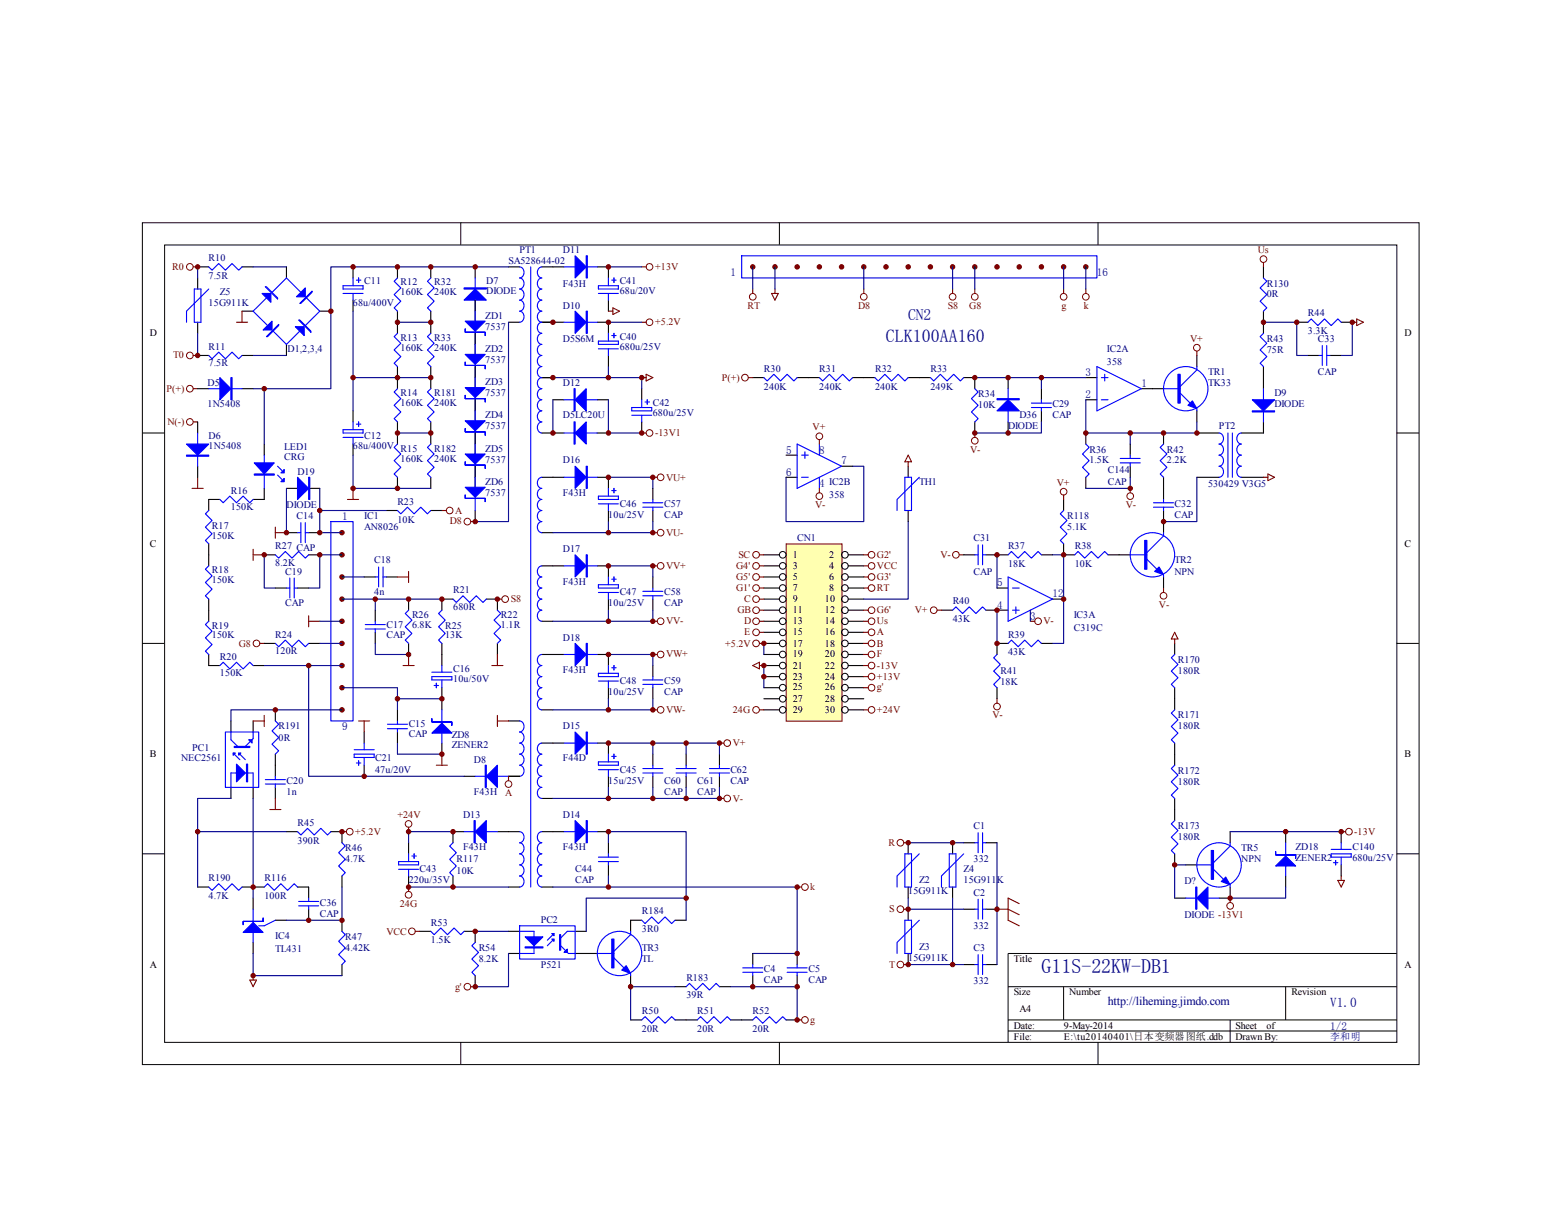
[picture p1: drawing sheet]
<svg xmlns="http://www.w3.org/2000/svg" width="279mm" height="216mm" viewBox="0 0 279 216" stroke-linecap="round" stroke-linejoin="round" font-family="sans-serif">
<defs><g id="words">
<text font-size="3.6" fill="#000080" x="186.4" y="174.2">G11S-22KW-DB1</text>
<text font-size="3.2" fill="#000080" x="158.6" y="61.2">CLK100AA160</text>
<text font-size="2.8" fill="#000080" x="162.6" y="57.3">CN2</text>
<text font-size="2.4" fill="#000080" x="238.1" y="180.3">V1.0</text>
<text font-size="2.1" fill="#000080" x="198.3" y="180">http://liheming.jimdo.com</text>
<g font-size="2" fill="#000080">
<text x="130.7" y="49.4">1</text>
<text x="196.3" y="49.4">16</text>
<text x="194.3" y="71.3">2</text>
<text x="194.3" y="67.3">3</text>
<text x="204.3" y="69.3">1</text>
<text x="140.7" y="81.2">5</text>
<text x="146.6" y="81.2">8</text>
<text x="150.6" y="83.1">7</text>
<text x="140.7" y="85.2">6</text>
<text x="146.6" y="87.1">4 IC2B</text>
<text x="61.2" y="93">1</text>
<text x="178.5" y="105">5</text>
<text x="188.4" y="106.9">12</text>
<text x="178.5" y="109">4</text>
<text x="184.4" y="110.9">3</text>
<text x="61.2" y="130.7">9</text>
<text x="238.1" y="184.3">1/2</text>
</g>
<g font-size="1.8" fill="#000080">
<text x="37.3" y="46.7">R10</text>
<text x="91" y="47.3">SA528644-02</text>
<text x="93" y="45.3">PT1</text>
<text x="100.8" y="45.3">D11</text>
<text x="37.3" y="49.9">7.5R</text>
<text x="39.4" y="52.8">Z5</text>
<text x="65.2" y="50.9">C11</text>
<text x="71.7" y="51.1">R12</text>
<text x="71.7" y="52.8">160K</text>
<text x="77.7" y="51.1">R32</text>
<text x="77.7" y="52.8">240K</text>
<text x="87" y="50.9">D7</text>
<text x="87" y="52.7">DIODE</text>
<text x="100.8" y="51.3">F43H</text>
<text x="110.9" y="50.9">C41</text>
<text x="110.9" y="52.7">68u/20V</text>
<text x="226.7" y="51.3">R130</text>
<text x="226.7" y="53.3">0R</text>
<text x="37.3" y="54.7">15G911K</text>
<text x="63.2" y="54.7">68u/400V</text>
<text x="86.9" y="57.1">ZD1</text>
<text x="86.9" y="59">7537</text>
<text x="100.8" y="55.3">D10</text>
<text x="234.1" y="56.6">R44</text>
<text x="234.1" y="59.8">3.3K</text>
<text x="37.3" y="62.6">R11</text>
<text x="37.3" y="65.5">7.5R</text>
<text x="51.5" y="63">D1,2,3,4</text>
<text x="71.7" y="61">R13</text>
<text x="71.7" y="62.8">160K</text>
<text x="77.7" y="61">R33</text>
<text x="77.7" y="62.8">240K</text>
<text x="86.9" y="63">ZD2</text>
<text x="86.9" y="64.9">7537</text>
<text x="100.8" y="61.2">D5S6M</text>
<text x="110.9" y="60.8">C40</text>
<text x="110.9" y="62.6">680u/25V</text>
<text x="198.1" y="63">IC2A</text>
<text x="198.1" y="65.4">358</text>
<text x="226.7" y="61.2">R43</text>
<text x="226.7" y="63.2">75R</text>
<text x="235.9" y="61.2">C33</text>
<text x="37.2" y="69.1">D5</text>
<text x="71.7" y="71">R14</text>
<text x="77.7" y="71">R181</text>
<text x="86.9" y="68.9">ZD3</text>
<text x="86.9" y="71">7537</text>
<text x="100.8" y="69.1">D12</text>
<text x="136.7" y="66.5">R30</text>
<text x="136.7" y="69.8">240K</text>
<text x="146.6" y="66.5">R31</text>
<text x="146.6" y="69.8">240K</text>
<text x="156.6" y="66.5">R32</text>
<text x="156.6" y="69.8">240K</text>
<text x="166.5" y="66.5">R33</text>
<text x="166.5" y="69.8">249K</text>
<text x="175.1" y="71.1">R34</text>
<text x="216.2" y="67.1">TR1</text>
<text x="216.2" y="69.1">TK33</text>
<text x="228.1" y="71">D9</text>
<text x="235.9" y="67.1">CAP</text>
<text x="37.2" y="72.9">1N5408</text>
<text x="71.7" y="72.7">160K</text>
<text x="77.7" y="72.7">240K</text>
<text x="86.9" y="74.8">ZD4</text>
<text x="86.9" y="76.9">7537</text>
<text x="100.8" y="74.8">D5LC20U</text>
<text x="116.8" y="72.7">C42</text>
<text x="116.8" y="74.5">680u/25V</text>
<text x="175.1" y="73.1">10K</text>
<text x="180.4" y="76.9">DIODE</text>
<text x="182.5" y="74.8">D36</text>
<text x="188.4" y="72.9">C29</text>
<text x="188.4" y="74.8">CAP</text>
<text x="218.2" y="76.9">PT2</text>
<text x="228.1" y="72.9">DIODE</text>
<text x="37.3" y="78.7">D6</text>
<text x="37.3" y="80.4">1N5408</text>
<text x="50.9" y="80.6">LED1</text>
<text x="50.9" y="82.4">CRG</text>
<text x="63.2" y="80.4">68u/400V R15</text>
<text x="65.2" y="78.7">C12</text>
<text x="71.7" y="82.6">160K</text>
<text x="77.7" y="80.9">R182</text>
<text x="77.7" y="82.6">240K</text>
<text x="86.9" y="80.9">ZD5</text>
<text x="86.9" y="82.8">7537</text>
<text x="100.8" y="83">D16</text>
<text x="195" y="81">R36</text>
<text x="195" y="83">1.5K</text>
<text x="208.9" y="81">R42</text>
<text x="208.9" y="83">2.2K</text>
<text x="41.3" y="88.4">R16</text>
<text x="53.3" y="85">D19</text>
<text x="86.9" y="86.8">ZD6</text>
<text x="86.9" y="88.7">7537</text>
<text x="100.8" y="88.7">F43H</text>
<text x="148.4" y="89.2">358</text>
<text x="164.5" y="86.8">TH1</text>
<text x="198.3" y="84.8">C144</text>
<text x="198.3" y="86.8">CAP</text>
<text x="216.2" y="87.2">530429 V3G5</text>
<text x="37.9" y="94.7">R17</text>
<text x="41.3" y="91.4">150K</text>
<text x="51.3" y="90.9">DIODE</text>
<text x="53.1" y="92.9">C14</text>
<text x="65.2" y="92.9">IC1</text>
<text x="65.2" y="94.9">AN8026</text>
<text x="71.1" y="90.3">R23</text>
<text x="71.1" y="93.6">10K</text>
<text x="108.9" y="92.7">10u/25V</text>
<text x="110.9" y="90.8">C46</text>
<text x="118.9" y="90.8">C57</text>
<text x="118.9" y="92.7">CAP</text>
<text x="191" y="92.9">R118</text>
<text x="191" y="94.9">5.1K</text>
<text x="210.2" y="90.8">C32</text>
<text x="210.2" y="92.7">CAP</text>
<text x="37.9" y="96.5">150K</text>
<text x="49.3" y="98.3">R27 CAP</text>
<text x="49.3" y="101.3">8.2K</text>
<text x="67" y="100.8">C18</text>
<text x="100.8" y="98.9">D17</text>
<text x="142.7" y="96.9">CN1</text>
<text x="174.2" y="96.9">C31</text>
<text x="180.4" y="98.3">R37</text>
<text x="180.4" y="101.4">18K</text>
<text x="192.4" y="98.3">R38</text>
<text x="192.4" y="101.4">10K</text>
<text x="210.2" y="100.8">TR2</text>
<text x="37.9" y="102.6">R18</text>
<text x="37.9" y="104.4">150K</text>
<text x="51.1" y="102.9">C19</text>
<text x="67" y="106.6">4n</text>
<text x="81.1" y="106.2">R21</text>
<text x="100.8" y="104.6">F43H</text>
<text x="110.9" y="106.6">C47</text>
<text x="118.9" y="106.6">C58</text>
<text x="174.2" y="102.9">CAP</text>
<text x="210.2" y="102.9">NPN</text>
<text x="37.9" y="112.5">R19</text>
<text x="51.1" y="108.5">CAP</text>
<text x="69.2" y="112.4">C17</text>
<text x="73.7" y="110.6">R26</text>
<text x="73.7" y="112.4">6.8K</text>
<text x="79.7" y="112.5">R25</text>
<text x="81.1" y="109.1">680R</text>
<text x="89.7" y="110.6">R22</text>
<text x="89.7" y="112.4">1.1R</text>
<text x="108.9" y="108.5">10u/25V</text>
<text x="118.9" y="108.5">CAP</text>
<text x="170.5" y="108.2">R40</text>
<text x="170.5" y="111.3">43K</text>
<text x="192.2" y="110.6">IC3A</text>
<text x="192.2" y="112.9">C319C</text>
<text x="37.9" y="114.3">150K</text>
<text x="39.4" y="118.1">R20</text>
<text x="49.3" y="114.1">R24</text>
<text x="49.3" y="117.1">120R</text>
<text x="69.2" y="114.1">CAP</text>
<text x="79.7" y="114.3">13K</text>
<text x="100.8" y="114.7">D18</text>
<text x="180.4" y="114.1">R39</text>
<text x="180.4" y="117.3">43K</text>
<text x="210.8" y="118.7">R170</text>
<text x="39.4" y="121.1">150K</text>
<text x="81.1" y="120.3">C16</text>
<text x="81.1" y="122.1">10u/50V</text>
<text x="100.8" y="120.5">F43H</text>
<text x="108.9" y="124.5">10u/25V</text>
<text x="110.9" y="122.4">C48</text>
<text x="118.9" y="122.4">C59</text>
<text x="118.9" y="124.5">CAP</text>
<text x="179.1" y="120.6">R41</text>
<text x="179.1" y="122.7">18K</text>
<text x="210.8" y="120.6">180R</text>
<text x="49.9" y="130.6">R191</text>
<text x="73.2" y="130.2">C15</text>
<text x="73.2" y="132">CAP</text>
<text x="100.8" y="130.6">D15</text>
<text x="210.8" y="128.6">R171</text>
<text x="210.8" y="130.6">180R</text>
<text x="32.4" y="136.3">NEC2561</text>
<text x="34.4" y="134.4">PC1</text>
<text x="49.9" y="132.6">0R</text>
<text x="67.1" y="136.3">C21</text>
<text x="80.9" y="132.2">ZD8</text>
<text x="80.9" y="133.9">ZENER2</text>
<text x="84.8" y="136.6">D8</text>
<text x="100.8" y="136.3">F44D</text>
<text x="51.3" y="140.3">C20</text>
<text x="51.3" y="142.3">1n</text>
<text x="67.1" y="138.3">47u/20V</text>
<text x="84.8" y="142.3">F43H</text>
<text x="108.9" y="140.3">15u/25V</text>
<text x="110.9" y="138.3">C45</text>
<text x="118.9" y="140.3">C60</text>
<text x="118.9" y="142.3">CAP</text>
<text x="124.8" y="140.3">C61</text>
<text x="124.8" y="142.3">CAP</text>
<text x="130.7" y="138.3">C62</text>
<text x="130.7" y="140.3">CAP</text>
<text x="210.8" y="138.5">R172</text>
<text x="210.8" y="140.5">180R</text>
<text x="53.3" y="147.8">R45</text>
<text x="82.9" y="146.5">D13</text>
<text x="100.8" y="146.5">D14</text>
<text x="174.2" y="148.4">C1</text>
<text x="210.8" y="148.4">R173</text>
<text x="53.3" y="151">390R</text>
<text x="61.8" y="152.4">R46</text>
<text x="61.8" y="154.3">4.7K</text>
<text x="81.7" y="154.3">R117</text>
<text x="82.9" y="152.2">F43H</text>
<text x="100.8" y="152.2">F43H</text>
<text x="174.2" y="154.3">332</text>
<text x="210.8" y="150.5">180R</text>
<text x="222.2" y="152.4">TR5</text>
<text x="222.2" y="154.3">NPN</text>
<text x="231.9" y="152.2">ZD18</text>
<text x="231.9" y="154.2">ZENER2</text>
<text x="242.1" y="152.2">C140</text>
<text x="242.1" y="154.2">680u/25V</text>
<text x="37.3" y="157.7">R190</text>
<text x="37.3" y="161">4.7K</text>
<text x="47.3" y="157.7">R116</text>
<text x="47.3" y="161">100R</text>
<text x="73.2" y="158.2">220u/35V</text>
<text x="75.1" y="156.1">C43</text>
<text x="81.7" y="156.4">10K</text>
<text x="103" y="156.1">C44</text>
<text x="103" y="158.2">CAP</text>
<text x="162.6" y="160.1">15G911K</text>
<text x="164.5" y="158.2">Z2</text>
<text x="172.5" y="156.1">Z4</text>
<text x="172.5" y="158.2">15G911K</text>
<text x="174.2" y="160.4">C2</text>
<text x="212" y="158.3">D?</text>
<text x="57.2" y="162.1">C36</text>
<text x="57.2" y="164.1">CAP</text>
<text x="77.1" y="165.7">R53</text>
<text x="96.8" y="165.3">PC2</text>
<text x="114.9" y="163.7">R184</text>
<text x="114.9" y="166.9">3R0</text>
<text x="174.2" y="166.3">332</text>
<text x="212" y="164.3">DIODE -13V1</text>
<text x="49.3" y="168.1">IC4</text>
<text x="49.3" y="170.4">TL431</text>
<text x="61.8" y="168.2">R47</text>
<text x="61.8" y="170.3">4.42K</text>
<text x="77.1" y="168.8">1.5K</text>
<text x="85.7" y="170.3">R54</text>
<text x="85.7" y="172.2">8.2K</text>
<text x="96.8" y="173.2">P521</text>
<text x="114.9" y="170.3">TR3</text>
<text x="114.9" y="172.2">TL</text>
<text x="136.7" y="174">C4</text>
<text x="144.7" y="174">C5</text>
<text x="162.6" y="172">15G911K</text>
<text x="164.5" y="170">Z3</text>
<text x="174.2" y="170.3">C3</text>
<text x="122.9" y="175.6">R183</text>
<text x="122.9" y="178.7">39R</text>
<text x="136.7" y="176">CAP</text>
<text x="144.7" y="176">CAP</text>
<text x="174.2" y="176.2">332</text>
<text x="114.9" y="181.5">R50</text>
<text x="114.9" y="184.7">20R</text>
<text x="124.8" y="181.5">R51</text>
<text x="124.8" y="184.7">20R</text>
<text x="134.7" y="181.5">R52</text>
<text x="134.7" y="184.7">20R</text>
<text x="238.1" y="186.1">李和明</text>
</g>
<g font-size="1.8" fill="#800000">
<text x="225.1" y="45.3">Us</text>
<text x="30.8" y="48.3">R0</text>
<text x="117.3" y="48.3">+13V</text>
<text x="117.3" y="58.3">+5.2V</text>
<text x="133.8" y="55.3">RT</text>
<text x="153.6" y="55.3">D8</text>
<text x="169.7" y="55.3">S8</text>
<text x="173.5" y="55.3">G8</text>
<text x="190" y="55.3">g</text>
<text x="194" y="55.3">k</text>
<text x="31" y="64.2">T0</text>
<text x="213" y="61.2">V+</text>
<text x="29.8" y="70.1">P(+)</text>
<text x="129.2" y="68.2">P(+)</text>
<text x="30" y="76">N(-)</text>
<text x="145.5" y="77">V+</text>
<text x="117.3" y="78.1">-13V1</text>
<text x="173.7" y="81">V-</text>
<text x="119.2" y="86">VU+</text>
<text x="189.1" y="87">V+</text>
<text x="80.5" y="93.9">D8</text>
<text x="81.4" y="91.9">A</text>
<text x="119.2" y="95.9">VU-</text>
<text x="145.9" y="90.9">V-</text>
<text x="201.5" y="90.9">V-</text>
<text x="119.2" y="101.9">VV+</text>
<text x="131.7" y="101.9">G4'</text>
<text x="132.2" y="99.8">SC</text>
<text x="157" y="101.9">VCC</text>
<text x="157" y="99.8">G2'</text>
<text x="168.3" y="99.8">V-</text>
<text x="91.4" y="107.8">S8</text>
<text x="131.7" y="103.8">G5'</text>
<text x="131.7" y="105.8">G1'</text>
<text x="133.2" y="107.8">C</text>
<text x="157" y="103.8">G3'</text>
<text x="157" y="105.8">RT</text>
<text x="119.2" y="111.8">VV-</text>
<text x="132" y="109.8">GB</text>
<text x="133.2" y="111.8">D</text>
<text x="133.2" y="113.7">E</text>
<text x="157" y="109.8">G6'</text>
<text x="157" y="111.8">Us</text>
<text x="157" y="113.7">A</text>
<text x="163.7" y="109.8">V+</text>
<text x="186.8" y="111.8">V-</text>
<text x="207.4" y="108.8">V-</text>
<text x="42.8" y="115.7">G8</text>
<text x="119.2" y="117.7">VW+</text>
<text x="129.8" y="115.7">+5.2V</text>
<text x="157" y="119.7">-13V</text>
<text x="157" y="115.7">B</text>
<text x="157" y="117.7">F</text>
<text x="157" y="121.7">+13V</text>
<text x="157" y="123.6">g'</text>
<text x="119.2" y="127.6">VW-</text>
<text x="131.1" y="127.6">24G</text>
<text x="157" y="127.6">+24V</text>
<text x="177.6" y="128.6">V-</text>
<text x="131.1" y="133.6">V+</text>
<text x="90.4" y="142.5">A</text>
<text x="131.1" y="143.5">V-</text>
<text x="63.6" y="149.4">+5.2V</text>
<text x="71.1" y="146.5">+24V</text>
<text x="242.4" y="149.4">-13V</text>
<text x="159" y="151.4">R</text>
<text x="145" y="159.3">k</text>
<text x="69.2" y="167.3">VCC</text>
<text x="71.5" y="162.3">24G</text>
<text x="159.2" y="163.3">S</text>
<text x="159.2" y="173.2">T</text>
<text x="81.4" y="177.2">g'</text>
<text x="145" y="183.1">g</text>
</g>
<g font-size="1.8">
<text x="26.8" y="60.2">D</text>
<text x="251.4" y="60.2">D</text>
<text x="26.8" y="97.9">C</text>
<text x="141.9" y="99.8">1</text>
<text x="141.9" y="101.9">3</text>
<text x="148.4" y="99.8">2</text>
<text x="148.4" y="101.9">4</text>
<text x="251.4" y="97.9">C</text>
<text x="141.9" y="103.8">5</text>
<text x="141.9" y="105.8">7</text>
<text x="141.9" y="107.8">9</text>
<text x="147.7" y="107.8">10</text>
<text x="148.4" y="103.8">6</text>
<text x="148.4" y="105.8">8</text>
<text x="141.9" y="109.8">11</text>
<text x="141.9" y="111.8">13</text>
<text x="141.9" y="113.7">15</text>
<text x="147.7" y="109.8">12</text>
<text x="147.7" y="111.8">14</text>
<text x="147.7" y="113.7">16</text>
<text x="141.9" y="115.7">17</text>
<text x="141.9" y="117.7">19</text>
<text x="141.9" y="119.7">21</text>
<text x="147.7" y="115.7">18</text>
<text x="147.7" y="117.7">20</text>
<text x="147.7" y="119.7">22</text>
<text x="141.9" y="121.7">23</text>
<text x="141.9" y="123.6">25</text>
<text x="141.9" y="125.6">27</text>
<text x="147.7" y="121.7">24</text>
<text x="147.7" y="123.6">26</text>
<text x="147.7" y="125.6">28</text>
<text x="141.9" y="127.6">29</text>
<text x="147.7" y="127.6">30</text>
<text x="26.8" y="135.6">B</text>
<text x="251.4" y="135.6">B</text>
<text x="26.8" y="173.2">A</text>
<text x="181.4" y="172.2">Title</text>
<text x="251.4" y="173.2">A</text>
<text x="181.4" y="178.1">Size</text>
<text x="191.3" y="178.1">Number</text>
<text x="231.1" y="178.1">Revision</text>
<text x="181.4" y="184.1">Date:</text>
<text x="182.5" y="181.1">A4</text>
<text x="190.4" y="184.1">9-May-2014</text>
<text x="221.1" y="184.1">Sheet</text>
<text x="226.7" y="184.1">of</text>
<text x="181.4" y="186.1">File:</text>
<text x="190.4" y="186.1">E:\tu20140401\日本变频器图纸.ddb</text>
<text x="221.1" y="186.1">Drawn By:</text>
</g>
</g></defs>
<g fill="none" stroke="#000" stroke-width=".18">
<path d="M25.5 39.9h228.5v150.7h-228.5zM82.5 39.8v4M139.5 39.8v4M196.5 39.8v4M29.5 43.9h220.5v142.7h-220.5zM25.4 77.5h4M250 77.5h4M25.4 115.2h4M250 115.2h4M25.4 152.9h4M250 152.9h4M180.4 176.6h69.6"/>
<path d="M190.4 176.6v6M230.1 176.6v6M250 170.7h-69.6v15.9M82.5 186.6v3.9M139.5 186.6v3.9M180.4 182.6h69.6M180.4 184.6h69.6M196.5 186.6v3.9M220.2 182.6v4"/>
</g>
<g fill="none" stroke="#000" stroke-width=".2">
<path d="M35.4 47.8h2M35.4 49.8v1.9M35.4 57.7v2M43.3 47.8h2M43.3 55.7h2M51.3 47.8v2M57.2 55.7h2M63.2 47.8v2M63.2 53.7v2M71.1 47.8v2M71.1 55.7v4M77.1 47.8v2"/>
<path d="M77.1 55.7v4M85.1 47.8v2M85.1 53.7v4M85.1 59.7v3.9M91 47.8h2M91 57.7h2M97 47.8h3.9M97 57.7h3.9M106.9 47.8h2v2M106.9 57.7h2v2M108.9 53.7v2M226.1 47.8v2"/>
<path d="M226.1 55.7v4M232.1 57.7h2M240.1 57.7h1.9M35.4 63.6h2M35.4 75.5v2M35.4 69.6h2M43.3 63.6h2M43.3 69.6h2M47.3 79.5v2M51.3 61.7v1.9M63.2 73.5v2M63.2 79.5v2"/>
<path d="M71.1 65.6v4M71.1 75.5v4M77.1 65.6v4M77.1 75.5v4M85.1 65.6v4M85.1 71.6v3.9M85.1 77.5v4M97 67.6h2M97 77.5h3.9M99 71.6h1.9M106.9 77.5h2M106.9 71.6h2"/>
<path d="M108.9 63.6v2M114.9 69.6v2M114.9 75.5v2M134.7 67.6h2M142.7 67.6h4M152.6 67.6h4M162.6 67.6h3.9M172.5 67.6h2v2M174.5 75.5v2M180.4 67.6v2M180.4 75.5v2M186.4 69.6v2"/>
<path d="M186.4 73.5v2M194.3 67.6h2M194.3 71.6h2M194.3 77.5v2M202.3 79.5v2M204.3 69.6h4M208.3 77.5v2M214.2 77.5h4M214.2 63.6v2M214.2 73.5v2M226.1 75.5v2h-3.9M226.1 65.6v4"/>
<path d="M234.1 63.6h2M238.1 63.6h2M35.4 83.5v1.9M37.4 97.3v4M39.3 89.4h-1.9v2M47.3 99.3h2M47.3 87.4v2h-2M51.3 95.4h2M55.2 95.4h2M55.2 99.3h2M71.1 85.4v2M77.1 85.4v2"/>
<path d="M85.1 83.5v3.9M85.1 91.4v2M97 95.4h2M97 85.4h3.9M106.9 85.4h2v2M108.9 91.4v2M116.9 87.4v2M116.9 91.4v2M140.7 85.4h2M140.7 81.5h2M150.6 83.5h2M172.5 99.3h2"/>
<path d="M176.5 99.3h3.9M186.4 99.3h2M190.4 97.3v2h2M190.4 89.4v2M194.3 85.4v2M198.3 99.3h4M202.3 83.5v1.9M208.3 85.4v4M208.3 91.4v4M214.2 85.4h4M222.2 85.4h3.9M37.4 117.2v1.9h1.9"/>
<path d="M37.4 107.3v3.9M45.3 119.1h2M47.3 115.2h2M49.3 105.3h2M53.3 105.3h1.9M55.2 115.2h2M65.2 103.3h2M67.2 109.2v2M67.2 113.2v2M69.2 103.3h1.9M73.1 107.3v1.9M73.1 115.2v2"/>
<path d="M79.1 115.2v3.9M81.1 107.3h-2v1.9M87 107.3h2v1.9M89 115.2v2M97 111.2h2M97 101.3h3.9M97 117.2h3.9M106.9 101.3h2v2M106.9 117.2h2v1.9M108.9 107.3v1.9M116.9 103.3v2M116.9 107.3v1.9"/>
<path d="M116.9 119.1v2M168.5 109.2h2M176.5 109.2h3.9M178.5 105.3h1.9M180.4 115.2h-1.9v2M186.4 115.2h2M188.4 107.3h2M208.3 103.3v2M41.3 129.1v1.9M45.3 129.1v1.9M49.3 127.1v2M49.3 135v4"/>
<path d="M65.2 131v2M65.2 137v2M71.1 127.1v2M71.1 131v2M79.1 123.1v4M79.1 133v2M83.1 139h2M91 129.1h2M91 139h2M97 127.1h2M97 133h3.9M106.9 133h2v2"/>
<path d="M108.9 123.1v2M108.9 139v2M116.9 123.1v2M116.9 135v2M116.9 139v2M122.8 135v2M122.8 139v2M128.8 135v2M128.8 139v2M178.5 123.1v2M35.4 158.8h2M41.3 141v1.9"/>
<path d="M43.3 158.8h4M45.3 141v1.9M49.3 141v1.9M51.3 148.9h2M53.3 158.8h1.9v2M59.2 148.9h2v2M61.2 156.8v2M73.1 150.9v2M73.1 156.8v2M81.1 156.8v2M83.1 148.9h-2v2M89 148.9h4"/>
<path d="M91 158.8h2M97 142.9h2M97 158.8h2M97 148.9h3.9M106.9 148.9h2M108.9 150.9v2M108.9 154.8v2M45.3 160.8v2M45.3 168.7v2M49.3 164.7h2M55.2 162.8v1.9M61.2 164.7v2"/>
<path d="M61.2 172.7v2M75.1 166.7h2M83.1 166.7h2v2M85.1 174.7v1.9M91 166.7h2M91 170.7h2M102.9 166.7h2M102.9 170.7h4M112.9 164.7v2M112.9 174.7v1.9M120.8 176.6h2M128.8 176.6h2"/>
<path d="M134.7 170.7v2M134.7 174.7v1.9M142.7 170.7v2M142.7 174.7v1.9M112.9 182.6h2M120.8 182.6h4M130.8 182.6h3.9M140.7 182.6h2"/>
</g>
<g fill="none" stroke="#00f" stroke-width=".2">
<path d="M34.8 51.7h1.2v6h-1.2zM37.4 47.8l.6 .6 1.1-1.2 1.2 1.2 1.2-1.2 1.2 1.2 .6-.6M37.4 51.7l-4 4v2M47.5 51.3h.2l2 2v.2zM47.7 53.3l-2.4 2.4 2.6 2.6M48.7 52.3l2.6-2.5 2.6 2.5M48.9 59.3l2.4 2.4 2.4-2.4M53.5 57.3h.2l1.9 2v.2zM53.7 54.3l2.1-2.2v.2l-1.9 2zM54.8 53.3l2.4 2.4-2.6 2.6M61.4 51.1h3.6v.6h-3.6zM61.4 52.5h3.6"/>
<path d="M63.2 49.8v1.3M63.2 52.5v1.2M63.8 50.2h.8M64.2 49.8v.8M71.1 49.8l-.6 .6 1.2 1.1-1.2 1.2 1.2 1.2-1.2 1.2 .6 .6M71.1 59.7l-.6 .6 1.2 1.2-1.2 1.1 1.2 1.2-1.2 1.2 .6 .6M77.1 49.8l-.6 .6 1.2 1.1-1.2 1.2 1.2 1.2-1.2 1.2 .6 .6M77.1 59.7l-.6 .6 1.2 1.2-1.2 1.1 1.2 1.2-1.2 1.2 .6 .6M85.1 49.8v41.6M93 47.8a1.01 1.01 0 0 1 .8 1 1.01 1.01 0 0 1-.8 1 1.02 1.02 0 0 1 .8 .9 1.02 1.02 0 0 1-.8 1 1.02 1.02 0 0 1 .8 1 1.02 1.02 0 0 1-.8 1 1.01 1.01 0 0 1 .8 1 1.01 1.01 0 0 1-.8 1 1.02 1.02 0 0 1 .8 1 1.02 1.02 0 0 1-.8 1M95 47.8v111M97 47.8a1.02 1.02 0 0 0-.8 1 1.02 1.02 0 0 0 .8 1 1.02 1.02 0 0 0-.8 1 1.02 1.02 0 0 0 .8 .9 1.01 1.01 0 0 0-.8 1 1.01 1.01 0 0 0 .8 1 1.02 1.02 0 0 0-.8 1 1.02 1.02 0 0 0 .8 1 1.02 1.02 0 0 0-.8 1 1.02 1.02 0 0 0 .8 1 1.01 1.01 0 0 0-.8 1 1.01 1.01 0 0 0 .8 1 1.02 1.02 0 0 0-.8 1 1.02 1.02 0 0 0 .8 1 1.02 1.02 0 0 0-.8 1 1.02 1.02 0 0 0 .8 .9 1.01 1.01 0 0 0-.8 1 1.01 1.01 0 0 0 .8 1 1.02 1.02 0 0 0-.8 1 1.02 1.02 0 0 0 .8 1 1.02 1.02 0 0 0-.8 1 1.02 1.02 0 0 0 .8 1 1.01 1.01 0 0 0-.8 1 1.01 1.01 0 0 0 .8 1 1.02 1.02 0 0 0-.8 1 1.02 1.02 0 0 0 .8 1 1.02 1.02 0 0 0-.8 .9 1.02 1.02 0 0 0 .8 1 1.01 1.01 0 0 0-.8 1 1.01 1.01 0 0 0 .8 1"/>
<path d="M100.9 57.7h6M100.9 47.8h6M107.1 51.1h3.6v.6h-3.6zM107.1 52.5h3.6M108.9 49.8v1.3M108.9 52.5v1.2M108.9 59.7v1.4M109.5 50.2h.8M109.9 49.8v.8M109.9 59.7v.8M132.7 45.8h63.6v4h-63.6zM226.1 59.7l-.6 .6 1.2 1.2-1.2 1.1 1.2 1.2-1.2 1.2 .6 .6"/>
<path d="M226.1 49.8l.6 .6-1.2 1.1 1.2 1.2-1.2 1.2 1.2 1.2-.6 .6M234.1 57.7l.6-.6 1.2 1.2 1.2-1.2 1.2 1.2 1.2-1.2 .6 .6M35.4 77.5v6M37.4 63.6l.6 .6 1.1-1.2 1.2 1.2 1.2-1.2 1.2 1.2 .6-.6M37.4 69.6h5.9M47.7 60.3l2.2-2.2v.2l-2 2zM61.4 76.9h3.6v.6h-3.6zM61.4 78.3h3.6M63.2 75.5v1.4M63.2 78.3v1.2M63.8 75.9h.8M64.2 75.5v.8"/>
<path d="M71.1 69.6l-.6 .6 1.2 1.2-1.2 1.2 1.2 1.1-1.2 1.2 .6 .6M71.1 79.5l-.6 .6 1.2 1.2-1.2 1.2 1.2 1.2-1.2 1.2 .6 .5M77.1 69.6l-.6 .6 1.2 1.2-1.2 1.2 1.2 1.1-1.2 1.2 .6 .6M77.1 79.5l-.6 .6 1.2 1.2-1.2 1.2 1.2 1.2-1.2 1.2 .6 .5M100.9 77.5h6M100.9 71.6h6M107.1 61.1h3.6v.6h-3.6zM107.1 62.4h3.6M108.9 62.4v1.2M109.5 60.1h.8M113.1 73h3.5v.5h-3.5zM113.1 74.3h3.5"/>
<path d="M114.9 71.6v1.4M114.9 74.3v1.2M115.5 72h.8M115.9 71.6v.8M136.7 67.6l.6 .6 1.2-1.2 1.2 1.2 1.2-1.2 1.2 1.2 .6-.6M142.7 79.5l7.9 4-7.9 3.9zM146.7 67.6l.6 .6 1.1-1.2 1.2 1.2 1.2-1.2 1.2 1.2 .6-.6M146.7 79.5v2M156.6 67.6l.6 .6 1.2-1.2 1.2 1.2 1.2-1.2 1.2 1.2 .6-.6M166.5 67.6l.6 .6 1.2-1.2 1.2 1.2 1.2-1.2 1.2 1.2 .6-.6M174.5 69.6l.6 .6-1.2 1.2 1.2 1.2-1.2 1.1 1.2 1.2-.6 .6M180.4 69.6v5.9"/>
<path d="M184.6 73h3.6M184.6 72.2h3.6M186.4 71.6v.6M186.4 73v.5M194.3 79.5l.6 .6-1.1 1.2 1.1 1.2-1.1 1.2 1.1 1.2-.6 .5M196.3 65.6l8 4-8 3.9zM197.1 71.6h1.2M197.1 67.6h1.2M197.7 67v1.2M208.3 79.5l-.6 .6 1.2 1.2-1.2 1.2 1.2 1.2-1.2 1.2 .6 .5M208.3 69.6h2.9M211.2 70.4l1.8 1.8"/>
<path d="M214.2 65.6v.6l-3 3M214.2 73.2v.3M218.2 77.5a1.01 1.01 0 0 1 .8 1 1.01 1.01 0 0 1-.8 1 1.02 1.02 0 0 1 .8 1 1.02 1.02 0 0 1-.8 1 1.02 1.02 0 0 1 .8 1 1.02 1.02 0 0 1-.8 1 1.01 1.01 0 0 1 .8 1 1.01 1.01 0 0 1-.8 .9M219.8 77.5v7.9M220.6 77.5v7.9M222.2 77.5a1.02 1.02 0 0 0-.8 1 1.02 1.02 0 0 0 .8 1 1.02 1.02 0 0 0-.8 1 1.02 1.02 0 0 0 .8 1 1.01 1.01 0 0 0-.8 1 1.01 1.01 0 0 0 .8 1 1.01 1.01 0 0 0-.8 1 1.01 1.01 0 0 0 .8 .9M226.1 69.6v5.9M236.1 63.6h.6M236.7 61.9v3.5M237.5 63.6h.6M237.5 61.9v3.5M37.4 91.4l-.6 .6 1.2 1.2-1.2 1.2 1.2 1.2-1.2 1.1 .6 .6"/>
<path d="M39.3 89.4l.6 .6 1.2-1.2 1.2 1.2 1.2-1.2 1.2 1.2 .6-.6M47.3 81.5v5.9M49.3 99.3l.6 .6 1.2-1.2 1.2 1.2 1.2-1.2 1.1 1.2 .6-.6M49.7 85l.8 .8M49.7 83.5l.8 .8M53.3 95.4h.6M53.9 93.6v3.5M54.6 95.4h.6M54.6 93.6v3.5M59.2 93.4h4v35.7h-4zM97 91.4a1.02 1.02 0 0 0-.8 1 1.02 1.02 0 0 0 .8 1 1.01 1.01 0 0 0-.8 1 1.01 1.01 0 0 0 .8 1M97 85.4a1.02 1.02 0 0 0-.8 1 1.02 1.02 0 0 0 .8 1 1.01 1.01 0 0 0-.8 1 1.01 1.01 0 0 0 .8 1 1.01 1.01 0 0 0-.8 1 1.01 1.01 0 0 0 .8 1"/>
<path d="M100.9 85.4h6M107.1 88.8h3.6v.6h-3.6zM107.1 90.2h3.6M108.9 87.4v1.4M108.9 90.2v1.2M109.5 87.8h.8M109.9 87.4v.8M115.1 90.8h3.5M115.1 90h3.5M116.9 89.4v.6M116.9 90.8v.6M143.5 85.4h1.2"/>
<path d="M143.5 81.5h1.2M144.1 80.9v1.2M146.7 85.4v2M174.5 99.3h.6M175.1 97.5v3.6M175.9 99.3h.6M175.9 97.5v3.6M180.4 99.3l.6-.6 1.2 1.2 1.2-1.2 1.2 1.2 1.2-1.2 .6 .6M190.4 91.4l-.6 .6 1.2 1.2-1.2 1.2 1.2 1.2-1.2 1.1 .6 .6M192.4 99.3l.6-.6 1.2 1.2 1.1-1.2 1.2 1.2 1.2-1.2 .6 .6M200.5 82.9h3.6M200.5 82.1h3.6"/>
<path d="M202.3 99.3h3M202.3 81.5v.6M202.3 82.9v.6M206.5 90.8h3.5M206.5 90h3.5M208.3 95.4v.6l-3 2.9M208.3 89.4v.6M208.3 90.8v.6M37.4 111.2l-.6 .6 1.2 1.2-1.2 1.2 1.2 1.2-1.2 1.2 .6 .6M37.4 101.3l-.6 .6 1.2 1.2-1.2 1.2 1.2 1.2-1.2 1.2 .6 .6M39.3 119.1l.6-.5 1.2 1.1 1.2-1.1 1.2 1.1 1.2-1.1 .6 .5M49.3 115.2l.6 .6 1.2-1.2 1.2 1.2 1.2-1.2 1.1 1.2 .6-.6"/>
<path d="M51.3 105.3h.6M51.9 103.5v3.6M52.7 105.3h.6M52.7 103.5v3.6M65.4 111.8h3.6M65.4 112.6h3.6M67.2 103.3h.6M67.2 111.2v.6M67.2 112.6v.6M67.8 101.5v3.6M68.6 103.3h.6M68.6 101.5v3.6"/>
<path d="M73.1 109.2l-.6 .6 1.2 1.2-1.2 1.2 1.2 1.2-1.2 1.2 .6 .6M79.1 109.2l-.6 .6 1.2 1.2-1.2 1.2 1.2 1.2-1.2 1.2 .6 .6M79.1 119.1v1.2M81.1 107.3l.6 .5 1.2-1.1 1.2 1.1 1.2-1.1 1.1 1.1 .6-.5M89 109.2l.6 .6-1.2 1.2 1.2 1.2-1.2 1.2 1.2 1.2-.6 .6M97 101.3a1.02 1.02 0 0 0-.8 1 1.02 1.02 0 0 0 .8 1 1.01 1.01 0 0 0-.8 1 1.01 1.01 0 0 0 .8 1 1.02 1.02 0 0 0-.8 1 1.02 1.02 0 0 0 .8 1 1.02 1.02 0 0 0-.8 .9 1.02 1.02 0 0 0 .8 1 1.01 1.01 0 0 0-.8 1 1.01 1.01 0 0 0 .8 1M97 117.2a1.02 1.02 0 0 0-.8 1 1.02 1.02 0 0 0 .8 1 1.02 1.02 0 0 0-.8 .9 1.02 1.02 0 0 0 .8 1 1.01 1.01 0 0 0-.8 1 1.01 1.01 0 0 0 .8 1 1.02 1.02 0 0 0-.8 1 1.02 1.02 0 0 0 .8 1 1.01 1.01 0 0 0-.8 1 1.01 1.01 0 0 0 .8 1M100.9 101.3h6M100.9 117.2h6M107.1 104.7h3.6v.6h-3.6zM107.1 106.1h3.6M108.9 103.3v1.4"/>
<path d="M108.9 106.1v1.2M108.9 119.1v1.4M109.5 103.7h.8M109.5 119.5h.8M109.9 103.3v.8M109.9 119.1v.8M115.1 106.7h3.5M115.1 105.9h3.5M116.9 105.3v.6M116.9 106.7v.6M170.5 109.2l.6-.6 1.2 1.2 1.2-1.2 1.2 1.2 1.2-1.2 .6 .6M178.5 117.2l-.6 .6 1.1 1.2-1.1 1.1 1.1 1.2-1.1 1.2 .6 .6"/>
<path d="M180.4 115.2l.6-.6 1.2 1.2 1.2-1.2 1.2 1.2 1.2-1.2 .6 .6M180.4 103.3l8 4-8 3.9zM181.2 105.3h1.2M181.2 109.2h1.2M181.8 108.6v1.2M205.3 100.1l1.8 1.8M208.3 102.9v.4M40.3 131h6v10h-6zM41.3 131v1.4l1.2 1.2M41.7 134.8l1.2 1.2M42.7 134.8l1.2 1.2M45.3 131v1.2l-1.4 1.4"/>
<path d="M47.5 139.6h3.6M49.3 129.1l.6 .6-1.2 1.1 1.2 1.2-1.2 1.2 1.2 1.2-.6 .6M49.3 139v.6M63.4 135h3.6v.6h-3.6zM63.4 134.2h3.6M63.8 136.6h.8M64.2 136.2v.8M65.2 133v1.2M65.2 135.6v1.4M69.4 129.7h3.5M69.4 130.5h3.5M71.1 129.1v.6"/>
<path d="M71.1 130.5v.5M77.3 121.1h3.6v.6h-3.6zM77.3 120.3h3.6M77.7 122.7h.8M78.1 122.3v.8M79.1 121.7v1.4M79.1 127.1v5.9M85.1 139h5.9M93 129.1a1.01 1.01 0 0 1 .8 1 1.01 1.01 0 0 1-.8 .9 1.02 1.02 0 0 1 .8 1 1.02 1.02 0 0 1-.8 1 1.02 1.02 0 0 1 .8 1 1.02 1.02 0 0 1-.8 1 1.01 1.01 0 0 1 .8 1 1.01 1.01 0 0 1-.8 1M93 137a1.01 1.01 0 0 1 .8 1 1.01 1.01 0 0 1-.8 1M97 137a1.02 1.02 0 0 0-.8 1 1.02 1.02 0 0 0 .8 1 1.01 1.01 0 0 0-.8 1 1.01 1.01 0 0 0 .8 1 1.01 1.01 0 0 0-.8 .9 1.01 1.01 0 0 0 .8 1M97 133a1.01 1.01 0 0 0-.8 1 1.01 1.01 0 0 0 .8 1 1.01 1.01 0 0 0-.8 1 1.01 1.01 0 0 0 .8 1"/>
<path d="M100.9 133h6M107.1 120.5h3.6v.6h-3.6zM107.1 136.4h3.6v.6h-3.6zM107.1 121.9h3.6M107.1 137.8h3.6M108.9 121.9v1.2M108.9 135v1.4M108.9 137.8v1.2M109.5 135.4h.8M109.9 135v.8M115.1 121.7h3.5M115.1 138.4h3.5"/>
<path d="M115.1 122.5h3.5M115.1 137.6h3.5M116.9 121.1v.6M116.9 122.5v.6M116.9 137v.6M116.9 138.4v.6M121 138.4h3.6M121 137.6h3.6M122.8 137v.6M122.8 138.4v.6M127 138.4h3.6M127 137.6h3.6"/>
<path d="M128.8 137v.6M128.8 138.4v.6M37.4 158.8l.6 .6 1.1-1.2 1.2 1.2 1.2-1.2 1.2 1.2 .6-.6M41.3 141v-2.6h4v2.6M47.3 158.8l.6-.6 1.2 1.2 1.2-1.2 1.2 1.2 1.2-1.2 .6 .6M47.5 140.4h3.6M49.3 140.4v.6M53.3 148.9l.6 .6 1.1-1.2 1.2 1.2 1.2-1.2 1.2 1.2 .6-.6M61.2 150.9l.6 .6-1.2 1.2 1.2 1.1-1.2 1.2 1.2 1.2-.6 .6M71.3 154.2h3.6v.6h-3.6zM71.3 155.6h3.6M73.1 152.9v1.3"/>
<path d="M73.1 155.6v1.2M73.7 153.2h.8M74.1 152.9v.7M81.1 150.9l-.6 .6 1.2 1.2-1.2 1.1 1.2 1.2-1.2 1.2 .6 .6M83.1 148.9h5.9M93 148.9a1.01 1.01 0 0 1 .8 1 1.01 1.01 0 0 1-.8 1 1.02 1.02 0 0 1 .8 1 1.02 1.02 0 0 1-.8 1 1.01 1.01 0 0 1 .8 .9 1.01 1.01 0 0 1-.8 1 1.02 1.02 0 0 1 .8 1 1.02 1.02 0 0 1-.8 1 1.02 1.02 0 0 1 .8 1 1.02 1.02 0 0 1-.8 1M97 148.9a1.02 1.02 0 0 0-.8 1 1.02 1.02 0 0 0 .8 1 1.01 1.01 0 0 0-.8 1 1.01 1.01 0 0 0 .8 1 1.02 1.02 0 0 0-.8 .9 1.02 1.02 0 0 0 .8 1 1.02 1.02 0 0 0-.8 1 1.02 1.02 0 0 0 .8 1 1.01 1.01 0 0 0-.8 1 1.01 1.01 0 0 0 .8 1M100.9 148.9h6M107.1 154.2h3.6M107.1 153.4h3.6M108.9 152.9v.5M108.9 154.2v.6"/>
<path d="M45.3 162.8v5.9M49.3 164.7l-2 1h-1M53.5 162.2h3.5M53.5 161.4h3.5M55.2 160.8v.6M55.2 162.2v.6M61.2 166.7l.6 .6-1.2 1.2 1.2 1.2-1.2 1.2 1.2 1.2-.6 .6M77.1 166.7l.6 .6 1.2-1.2 1.2 1.2 1.2-1.2 1.2 1.2 .6-.6M85.1 168.7l-.6 .6 1.2 1.2-1.2 1.2 1.2 1.2-1.2 1.2 .6 .6M93 165.7h9.9v6h-9.9zM93 166.7h2.6v4h-2.6M99.2 168.1l-1.2 1.2"/>
<path d="M99.2 167.1l-1.2 1.2M100.4 169.3l1.3 1.4h1.2M102.9 166.7h-1.4l-1.1 1.2M106.9 170.7h3M109.9 171.5l1.8 1.8M112.9 166.7v.6l-3 3M112.9 174.3v.4M122.8 176.6l.6-.6 1.2 1.2 1.2-1.2 1.2 1.2 1.2-1.2 .6 .6M132.9 174.1h3.6M132.9 173.3h3.6M134.7 172.7v.6M134.7 174.1v.6"/>
<path d="M140.9 174.1h3.6M140.9 173.3h3.6M142.7 172.7v.6M142.7 174.1v.6M114.9 182.6l.6-.6 1.1 1.2 1.2-1.2 1.2 1.2 1.2-1.2 .6 .6M124.8 182.6l.6-.6 1.2 1.2 1.2-1.2 1.2 1.2 1.2-1.2 .6 .6M134.7 182.6l.6-.6 1.2 1.2 1.2-1.2 1.2 1.2 1.2-1.2 .6 .6"/>
<circle cx="212.2" cy="69.6" r="4"/>
<circle cx="206.3" cy="99.3" r="4"/>
<circle cx="110.9" cy="170.7" r="4"/>
</g>
<g fill="#00f" stroke="#00f" stroke-width=".2">
<path d="M46.9 52.5h1.6v1.6z"/>
<path d="M53.1 53.1l1.5-1.6v1.6z"/>
<path d="M52.9 58.5h1.6v1.6z"/>
<path d="M47.1 59.1l1.6-1.6v1.6z"/>
<path d="M39.3 67.6l2 2-2 2z"/>
<path d="M33.4 79.5h4l-2 2z"/>
<path d="M83.1 53.7l2-2 1.9 2z"/>
<path d="M83.3 57.5h3.5l-1.7 1.8z"/>
<path d="M83.3 63.4h3.5l-1.7 1.8z"/>
<path d="M83.3 69.4h3.5l-1.7 1.8z"/>
<path d="M83.3 75.3h3.5l-1.7 1.8z"/>
<path d="M83.3 81.3h3.5l-1.7 1.8z"/>
<path d="M83.3 87.2h3.5l-1.7 1.8z"/>
<path d="M77.3 131.2l1.8-1.7 1.8 1.7z"/>
<path d="M45.5 82.9h3.6l-1.8 2z"/>
<path d="M50.3 86.2l.6-.6v.6z"/>
<path d="M50.3 84.7l.6-.6v.6z"/>
<path d="M87 139l2-2v4z"/>
<path d="M42.3 136.8l1.6 1.6-1.6 1.6z"/>
<path d="M41.7 134.8h.4l-.4 .4z"/>
<path d="M42.7 134.8h.4l-.4 .4z"/>
<path d="M44.5 132.4h.6v.6z"/>
<path d="M45.3 165.1l1.8 1.8h-3.6z"/>
<path d="M102.9 45.8l2 2-2 2z"/>
<path d="M102.9 55.7l2 2-2 2z"/>
<path d="M102.9 71.6l2-2v3.9z"/>
<path d="M102.9 77.5l2-2v4z"/>
<path d="M102.9 83.5l2 1.9-2 2z"/>
<path d="M102.9 99.3l2 2-2 2z"/>
<path d="M102.9 115.2l2 2-2 1.9z"/>
<path d="M102.9 131l2 2-2 2z"/>
<path d="M102.9 146.9l2 2-2 2z"/>
<path d="M85.1 148.9l1.9-2v4z"/>
<path d="M94 167.7h3.2l-1.6 1.6z"/>
<path d="M98.8 167.1h.4v.4z"/>
<path d="M98.8 168.1h.4v.4z"/>
<path d="M100.9 170.5l.6-.6v.6z"/>
<path d="M111.3 173.7l.8-.8 .8 1.4z"/>
<path d="M178.5 73.5l1.9-1.9 2 1.9z"/>
<path d="M212.6 72.6l.8-.8 .8 1.4z"/>
<path d="M206.7 102.3l.8-.8 .8 1.4z"/>
<path d="M224.2 71.6h3.9l-2 1.9z"/>
<path d="M41.3 67.6h.2v4h-.2z" fill-rule="evenodd"/>
<path d="M33.4 81.5h4v.2h-4z" fill-rule="evenodd"/>
<path d="M83.1 51.5h3.9v.2h-3.9z" fill-rule="evenodd"/>
<path d="M83.3 58.9v.6h3.5v.6v-.6h-3.5z" fill-rule="evenodd"/>
<path d="M83.3 64.8v.6h3.5v.6v-.6h-3.5z" fill-rule="evenodd"/>
<path d="M83.3 70.8v.6h3.5v.6v-.6h-3.5z" fill-rule="evenodd"/>
<path d="M83.3 76.7v.6h3.5v.6v-.6h-3.5z" fill-rule="evenodd"/>
<path d="M83.3 82.7v.6h3.5v.6v-.6h-3.5z" fill-rule="evenodd"/>
<path d="M83.3 88.6v.6h3.5v.6v-.6h-3.5z" fill-rule="evenodd"/>
<path d="M77.3 128.7v.6h3.6v.6v-.6h-3.6z" fill-rule="evenodd"/>
<path d="M45.5 84.9h3.6v.1h-3.6z" fill-rule="evenodd"/>
<path d="M86.8 137h.2v4h-.2z" fill-rule="evenodd"/>
<path d="M44.1 136.8h.2v3.2h-.2z" fill-rule="evenodd"/>
<path d="M41.9 133.6h2.8v.2h-2.8z" fill-rule="evenodd"/>
<path d="M43.5 164.9v.6v-.6h3.6v-.5v.5z" fill-rule="evenodd"/>
<path d="M104.9 45.8h.2v4h-.2z" fill-rule="evenodd"/>
<path d="M104.9 55.7h.2v4h-.2z" fill-rule="evenodd"/>
<path d="M102.7 69.6h.2v3.9h-.2z" fill-rule="evenodd"/>
<path d="M102.7 75.5h.2v4h-.2z" fill-rule="evenodd"/>
<path d="M104.9 83.5h.2v3.9h-.2z" fill-rule="evenodd"/>
<path d="M104.9 99.3h.2v4h-.2z" fill-rule="evenodd"/>
<path d="M104.9 115.2h.2v3.9h-.2z" fill-rule="evenodd"/>
<path d="M104.9 131h.2v4h-.2z" fill-rule="evenodd"/>
<path d="M104.9 146.9h.2v4h-.2z" fill-rule="evenodd"/>
<path d="M84.9 146.9h.2v4h-.2z" fill-rule="evenodd"/>
<path d="M94 169.5h3.2v.2h-3.2z" fill-rule="evenodd"/>
<path d="M100.2 167.3h.2v2.8h-.2z" fill-rule="evenodd"/>
<path d="M109.5 168.1h.4v5.2h-.4z" fill-rule="evenodd"/>
<path d="M178.5 71.4h3.9v.2h-3.9z" fill-rule="evenodd"/>
<path d="M210.8 67h.4v5.2h-.4z" fill-rule="evenodd"/>
<path d="M204.9 96.7h.4v5.2h-.4z" fill-rule="evenodd"/>
<path d="M224.2 73.5h3.9v.2h-3.9z" fill-rule="evenodd"/>
</g>
<g fill="none" stroke="#800000" stroke-width=".18">
<circle cx="34" cy="47.8" r=".6"/>
<circle cx="116.3" cy="47.8" r=".6"/>
<circle cx="116.3" cy="57.7" r=".6"/>
<circle cx="134.7" cy="53.1" r=".6"/>
<circle cx="154.6" cy="53.1" r=".6"/>
<circle cx="170.5" cy="53.1" r=".6"/>
<circle cx="174.5" cy="53.1" r=".6"/>
<circle cx="190.4" cy="53.1" r=".6"/>
<circle cx="194.3" cy="53.1" r=".6"/>
<circle cx="226.1" cy="46.4" r=".6"/>
<circle cx="34" cy="63.6" r=".59"/>
<circle cx="34" cy="75.5" r=".59"/>
<circle cx="34" cy="69.6" r=".59"/>
<circle cx="116.3" cy="77.5" r=".6"/>
<circle cx="133.3" cy="67.6" r=".6"/>
<circle cx="146.7" cy="78.1" r=".59"/>
<circle cx="174.5" cy="78.9" r=".6"/>
<circle cx="214.2" cy="62.2" r=".6"/>
<circle cx="83.7" cy="93.4" r=".6"/>
<circle cx="118.2" cy="85.4" r=".6"/>
<circle cx="118.2" cy="95.4" r=".6"/>
<circle cx="146.7" cy="88.8" r=".6"/>
<circle cx="171.1" cy="99.3" r=".6"/>
<circle cx="190.4" cy="88" r=".6"/>
<circle cx="202.3" cy="88.8" r=".6"/>
<circle cx="45.9" cy="115.2" r=".6"/>
<circle cx="90.4" cy="107.3" r=".6"/>
<circle cx="118.2" cy="117.2" r=".6"/>
<circle cx="118.2" cy="111.2" r=".6"/>
<circle cx="118.2" cy="101.3" r=".6"/>
<circle cx="167.1" cy="109.2" r=".6"/>
<circle cx="185.8" cy="111.2" r=".6"/>
<circle cx="208.3" cy="106.7" r=".6"/>
<circle cx="118.2" cy="127.1" r=".59"/>
<circle cx="130.2" cy="133" r=".59"/>
<circle cx="178.5" cy="126.5" r=".6"/>
<circle cx="62.6" cy="148.9" r=".6"/>
<circle cx="73.1" cy="147.5" r=".59"/>
<circle cx="130.2" cy="142.9" r=".6"/>
<circle cx="144.1" cy="158.8" r=".6"/>
<circle cx="73.1" cy="160.2" r=".6"/>
<circle cx="73.7" cy="166.7" r=".6"/>
<circle cx="83.7" cy="176.6" r=".6"/>
<circle cx="144.1" cy="182.6" r=".6"/>
</g>
<g fill="none" stroke="#800000" stroke-width=".2">
<path d="M34.6 47.8h.8M42.3 57.7h2M43.3 55.7v2M108.9 55.7h.8M109.7 55.1l1.2 .6-1.2 .6zM114.9 47.8h.8M114.9 57.7h.8M134.7 51.7v.8M138.1 52.5h1.2l-.6 1.2zM138.7 51.7v.8M154.6 51.7v.8M170.5 51.7v.8"/>
<path d="M174.5 51.7v.8M190.4 51.7v.8M194.3 51.7v.8M226.1 47v.8M242 57.7h.8M242.8 57.1l1.2 .6-1.2 .6zM34.6 63.6h.8M34.6 69.6h.8M34.6 75.5h.8M114.9 77.5h.8M114.9 67.6h.8M115.7 67l1.2 .6-1.2 .6z"/>
<path d="M133.9 67.6h.8M146.7 78.7v.8M174.5 77.5v.8M214.2 62.8v.8M34.4 87.4h2M35.4 85.4v2M45.3 98.3v2M45.3 99.3h2M49.3 94.4v2M49.3 95.4h2M62.2 89.4h2M63.2 87.4v2"/>
<path d="M84.3 93.4h.8M116.9 95.4h.7M116.9 85.4h.7M146.7 87.4v.8M171.7 99.3h.8M190.4 88.6v.8M202.3 87.4v.8M226.1 85.4h.8M226.9 84.9l1.2 .5-1.2 .6zM46.5 115.2h.8M55.2 110.2v2M55.2 111.2h2"/>
<path d="M71.1 103.3h2M73.1 102.3v2M88 119.1h2M89 107.3h.8M89 117.2v1.9M116.9 111.2h.7M116.9 101.3h.7M116.9 117.2h.7M167.7 109.2h.8M184.4 111.2h.8M208.3 105.3v.8M45.3 129.1h2"/>
<path d="M47.3 128.1v2M64.2 129.1h2M65.2 129.1v1.9M78.1 137h2M79.1 135v2M89 128.1v2M89 129.1h2M116.9 127.1h.7M128.8 133h.8M178.5 125.1v.8M48.3 144.9h2M49.3 142.9v2"/>
<path d="M61.2 148.9h.8M73.1 148.1v.8M73.1 158.8v.8M128.8 142.9h.8M142.7 158.8h.8M44.7 175.5h1.2l-.6 1.1zM45.3 174.7v.8M74.3 166.7h.8M84.3 176.6h.8M142.7 182.6h.8"/>
</g>
<g fill="none" stroke="#000080" stroke-width=".2">
<path d="M35.4 47.8v2M35.4 59.7v3.9M45.3 47.8h6M63.2 55.7v17.8M71.1 57.7h6M91 47.8h-31.8v21.8h-13.9M91 57.7v35.7h-5.9M108.9 47.8h6M108.9 57.7h6M134.7 47.8v3.9M138.7 47.8v3.9M154.6 47.8v3.9"/>
<path d="M170.5 47.8v3.9M174.5 47.8v3.9M190.4 47.8v3.9M226.1 57.7h6v5.9h2M242 57.7v5.9h-1.9M45.3 63.6h6M47.3 69.6v9.9M63.2 67.6h13.9M71.1 77.5h6M99 67.6h15.9v2M99 71.6v5.9M108.9 71.6v5.9h6"/>
<path d="M108.9 65.6v2M174.5 67.6h19.8M186.4 75.5v2h-11.9M186.4 67.6v2M194.3 71.6v5.9h19.9v-2M202.3 77.5v2M47.3 99.3v6h2M57.2 95.4h4M61.2 99.3h-4v6h-2M63.2 81.5v5.9h13.9M108.9 85.4h8v2M108.9 93.4v2"/>
<path d="M116.9 93.4v2h-17.9M152.6 83.5h2v9.9h-13.9v-8M178.5 99.3v6M188.4 99.3h2v15.9h-2M202.3 85.4v2h-8M214.2 85.4v8h-5.9M47.3 119.1h13.9M55.2 119.1v19.9h27.9M57.2 111.2h4M57.2 115.2h4M61.2 107.3h17.9M61.2 103.3h4"/>
<path d="M67.2 115.2v2h5.9M67.2 107.3v1.9M108.9 117.2h8v1.9M108.9 101.3h8v2M108.9 109.2v2M116.9 109.2v2h-17.9M178.5 109.2v6M184.4 109.2v2M61.2 123.1h9.9v2M61.2 127.1h-19.9v2M71.1 133v2h8M79.1 125.1h-8v2"/>
<path d="M108.9 133h19.9v2M108.9 125.1v2M116.9 125.1v2h-17.9M116.9 133v2M122.8 133v2M41.3 142.9h-5.9v6M45.3 142.9v17.9M51.3 148.9h-15.9v9.9M61.2 158.8v5.9h-9.9M73.1 158.8h17.9M81.1 148.9h-8v2M99 158.8h43.7v11.9h-8"/>
<path d="M108.9 141v1.9M108.9 148.9v2M108.9 156.8v2M116.9 141v1.9M122.8 141v1.9M128.8 141v1.9h-29.8M45.3 170.7v4h15.9M85.1 166.7h5.9M91 170.7v5.9h-5.9M120.8 176.6h-7.9v6M130.8 176.6h11.9v6"/>
</g>
<g fill="#800000" stroke="#800000" stroke-width=".18">
<circle cx="35.4" cy="63.6" r=".4"/>
<circle cx="35.4" cy="47.8" r=".4"/>
<circle cx="63.2" cy="87.4" r=".4"/>
<circle cx="71.1" cy="87.4" r=".4"/>
<circle cx="77.1" cy="67.6" r=".4"/>
<circle cx="71.1" cy="67.6" r=".4"/>
<circle cx="63.2" cy="67.6" r=".4"/>
<circle cx="71.1" cy="77.5" r=".4"/>
<circle cx="77.1" cy="77.5" r=".4"/>
<circle cx="71.1" cy="57.7" r=".4"/>
<circle cx="77.1" cy="57.7" r=".4"/>
<circle cx="59.2" cy="55.7" r=".4"/>
<circle cx="63.2" cy="47.8" r=".4"/>
<circle cx="71.1" cy="47.8" r=".4"/>
<circle cx="77.1" cy="47.8" r=".4"/>
<circle cx="85.1" cy="47.8" r=".4"/>
<circle cx="61.2" cy="95.4" r=".4"/>
<circle cx="61.2" cy="99.3" r=".4"/>
<circle cx="61.2" cy="103.3" r=".4"/>
<circle cx="61.2" cy="107.3" r=".4"/>
<circle cx="61.2" cy="111.2" r=".4"/>
<circle cx="61.2" cy="115.2" r=".4"/>
<circle cx="61.2" cy="119.1" r=".4"/>
<circle cx="61.2" cy="123.1" r=".4"/>
<circle cx="61.2" cy="127.1" r=".4"/>
<circle cx="89" cy="107.3" r=".4"/>
<circle cx="79.1" cy="125.1" r=".4"/>
<circle cx="71.1" cy="125.1" r=".4"/>
<circle cx="79.1" cy="135" r=".4"/>
<circle cx="79.1" cy="107.3" r=".4"/>
<circle cx="73.1" cy="107.3" r=".4"/>
<circle cx="67.2" cy="107.3" r=".4"/>
<circle cx="57.2" cy="99.3" r=".4"/>
<circle cx="47.3" cy="99.3" r=".4"/>
<circle cx="47.3" cy="69.6" r=".4"/>
<circle cx="55.2" cy="119.1" r=".4"/>
<circle cx="65.2" cy="139" r=".4"/>
<circle cx="49.3" cy="127.1" r=".4"/>
<circle cx="61.2" cy="148.9" r=".4"/>
<circle cx="45.3" cy="158.8" r=".4"/>
<circle cx="35.4" cy="148.9" r=".4"/>
<circle cx="61.2" cy="164.7" r=".4"/>
<circle cx="55.2" cy="164.7" r=".4"/>
<circle cx="108.9" cy="47.8" r=".4"/>
<circle cx="99" cy="77.5" r=".4"/>
<circle cx="108.9" cy="77.5" r=".4"/>
<circle cx="99" cy="67.6" r=".4"/>
<circle cx="108.9" cy="67.6" r=".4"/>
<circle cx="114.9" cy="67.6" r=".4"/>
<circle cx="45.3" cy="174.7" r=".4"/>
<circle cx="81.1" cy="148.9" r=".4"/>
<circle cx="73.1" cy="148.9" r=".4"/>
<circle cx="73.1" cy="158.8" r=".4"/>
<circle cx="81.1" cy="158.8" r=".4"/>
<circle cx="108.9" cy="85.4" r=".4"/>
<circle cx="116.8" cy="85.4" r=".4"/>
<circle cx="116.9" cy="95.4" r=".4"/>
<circle cx="108.9" cy="95.4" r=".4"/>
<circle cx="108.9" cy="117.2" r=".4"/>
<circle cx="116.8" cy="117.2" r=".4"/>
<circle cx="116.8" cy="127.1" r=".4"/>
<circle cx="108.9" cy="127.1" r=".4"/>
<circle cx="116.8" cy="111.2" r=".4"/>
<circle cx="116.9" cy="101.3" r=".4"/>
<circle cx="108.9" cy="101.3" r=".4"/>
<circle cx="108.9" cy="111.2" r=".4"/>
<circle cx="108.9" cy="133" r=".4"/>
<circle cx="128.8" cy="133" r=".4"/>
<circle cx="128.8" cy="142.9" r=".4"/>
<circle cx="108.9" cy="142.9" r=".4"/>
<circle cx="116.8" cy="142.9" r=".4"/>
<circle cx="122.8" cy="142.9" r=".4"/>
<circle cx="122.8" cy="133" r=".4"/>
<circle cx="116.8" cy="133" r=".4"/>
<circle cx="112.9" cy="176.6" r=".4"/>
<circle cx="134.7" cy="176.6" r=".4"/>
<circle cx="142.7" cy="176.6" r=".4"/>
<circle cx="142.7" cy="182.6" r=".4"/>
<circle cx="142.7" cy="170.7" r=".4"/>
<circle cx="142.7" cy="158.8" r=".4"/>
<circle cx="108.9" cy="158.8" r=".4"/>
<circle cx="85.1" cy="166.7" r=".4"/>
<circle cx="85.1" cy="176.6" r=".4"/>
<circle cx="134.7" cy="47.8" r=".4"/>
<circle cx="138.7" cy="47.8" r=".4"/>
<circle cx="142.7" cy="47.8" r=".4"/>
<circle cx="146.7" cy="47.8" r=".4"/>
<circle cx="150.6" cy="47.8" r=".4"/>
<circle cx="154.6" cy="47.8" r=".4"/>
<circle cx="158.6" cy="47.8" r=".4"/>
<circle cx="162.6" cy="47.8" r=".4"/>
<circle cx="166.5" cy="47.8" r=".4"/>
<circle cx="170.5" cy="47.8" r=".4"/>
<circle cx="174.5" cy="47.8" r=".4"/>
<circle cx="178.5" cy="47.8" r=".4"/>
<circle cx="182.4" cy="47.8" r=".4"/>
<circle cx="186.4" cy="47.8" r=".4"/>
<circle cx="190.4" cy="47.8" r=".4"/>
<circle cx="194.3" cy="47.8" r=".4"/>
<circle cx="194.3" cy="77.5" r=".4"/>
<circle cx="208.3" cy="77.5" r=".4"/>
<circle cx="202.3" cy="77.5" r=".4"/>
<circle cx="208.3" cy="93.4" r=".4"/>
<circle cx="226.1" cy="57.7" r=".4"/>
<circle cx="232.1" cy="57.7" r=".4"/>
<circle cx="242" cy="57.7" r=".4"/>
<circle cx="174.5" cy="67.6" r=".4"/>
<circle cx="180.4" cy="67.6" r=".4"/>
<circle cx="186.4" cy="67.6" r=".4"/>
<circle cx="174.5" cy="77.5" r=".4"/>
<circle cx="180.4" cy="77.5" r=".4"/>
<circle cx="202.3" cy="87.4" r=".4"/>
<circle cx="190.4" cy="99.3" r=".4"/>
<circle cx="190.4" cy="107.3" r=".4"/>
<circle cx="178.5" cy="109.2" r=".4"/>
<circle cx="178.5" cy="115.2" r=".4"/>
<circle cx="178.5" cy="99.3" r=".4"/>
</g>
<path d="M140.8 97.5h9.9v31.6h-9.9z" fill="#ffffb0"/>
<g fill="none" stroke="#800000" stroke-width=".18">
<path d="M140.7 97.4h10v31.7h-10z"/>
<circle cx="80.5" cy="91.4" r=".6"/>
<circle cx="135.3" cy="99.3" r=".6"/>
<circle cx="156" cy="99.3" r=".6"/>
<circle cx="135.3" cy="105.3" r=".6"/>
<circle cx="135.3" cy="107.3" r=".6"/>
<circle cx="135.3" cy="109.2" r=".6"/>
<circle cx="135.3" cy="111.2" r=".6"/>
<circle cx="135.3" cy="113.2" r=".6"/>
<circle cx="135.3" cy="101.3" r=".6"/>
<circle cx="135.3" cy="103.3" r=".6"/>
<circle cx="135.3" cy="115.2" r=".6"/>
<circle cx="156" cy="119.1" r=".6"/>
<circle cx="156" cy="105.3" r=".6"/>
<circle cx="156" cy="109.2" r=".6"/>
<circle cx="156" cy="117.2" r=".6"/>
<circle cx="156" cy="103.3" r=".6"/>
<circle cx="156" cy="111.2" r=".6"/>
<circle cx="156" cy="101.3" r=".6"/>
<circle cx="156" cy="113.2" r=".6"/>
<circle cx="156" cy="115.2" r=".59"/>
<circle cx="135.3" cy="127.1" r=".6"/>
<circle cx="156" cy="123.1" r=".6"/>
<circle cx="156" cy="121.1" r=".59"/>
<circle cx="156" cy="127.1" r=".59"/>
<circle cx="91" cy="140.4" r=".6"/>
<circle cx="161.2" cy="150.9" r=".6"/>
<circle cx="241.4" cy="148.9" r=".6"/>
<circle cx="161.2" cy="162.8" r=".6"/>
<circle cx="161.2" cy="172.7" r=".6"/>
<circle cx="220.2" cy="162.2" r=".6"/>
</g>
<g fill="none" stroke="#000" stroke-width=".18">
<circle cx="140.1" cy="99.3" r=".6"/>
<circle cx="151.2" cy="99.3" r=".6"/>
<circle cx="140.1" cy="105.3" r=".6"/>
<circle cx="140.1" cy="107.3" r=".6"/>
<circle cx="140.1" cy="109.2" r=".6"/>
<circle cx="140.1" cy="117.2" r=".6"/>
<circle cx="140.1" cy="119.1" r=".6"/>
<circle cx="140.1" cy="111.2" r=".6"/>
<circle cx="140.1" cy="101.3" r=".6"/>
<circle cx="140.1" cy="103.3" r=".6"/>
<circle cx="140.1" cy="113.2" r=".6"/>
<circle cx="140.1" cy="115.2" r=".59"/>
<circle cx="151.2" cy="119.1" r=".6"/>
<circle cx="151.2" cy="117.2" r=".6"/>
<circle cx="151.2" cy="105.3" r=".6"/>
<circle cx="151.2" cy="107.3" r=".6"/>
<circle cx="151.2" cy="109.2" r=".6"/>
<circle cx="151.2" cy="111.2" r=".6"/>
<circle cx="151.2" cy="113.2" r=".6"/>
<circle cx="151.2" cy="101.3" r=".6"/>
<circle cx="151.2" cy="103.3" r=".6"/>
<circle cx="151.2" cy="115.2" r=".59"/>
<circle cx="140.1" cy="123.1" r=".6"/>
<circle cx="140.1" cy="125.1" r=".6"/>
<circle cx="140.1" cy="121.1" r=".59"/>
<circle cx="140.1" cy="127.1" r=".59"/>
<circle cx="151.2" cy="123.1" r=".6"/>
<circle cx="151.2" cy="125.1" r=".6"/>
<circle cx="151.2" cy="121.1" r=".59"/>
<circle cx="151.2" cy="127.1" r=".59"/>
</g>
<g fill="none" stroke="#000" stroke-width=".2">
<path d="M51.3 87.4h2M55.2 87.4h2M69.2 91.4h1.9M77.1 91.4h2M136.7 99.3h2.8M151.8 99.3h2.8M162.6 83.5v1.9M162.6 91.4v2M136.7 101.3h2.8M136.7 103.3h2.8M136.7 105.3h2.8M136.7 107.3h2.8"/>
<path d="M136.7 109.2h2.8M136.7 111.2h2.8M136.7 113.2h2.8M136.7 115.2h2.8M136.7 117.2h2.8M136.7 119.1h2.8M151.8 101.3h2.8M151.8 103.3h2.8M151.8 105.3h2.8M151.8 107.3h2.8M151.8 109.2h2.8M151.8 111.2h2.8"/>
<path d="M151.8 113.2h2.8M151.8 115.2h2.8M151.8 117.2h2.8M151.8 119.1h2.8M210.2 115.2v2M136.7 121.1h2.8M136.7 123.1h2.8M136.7 125.1h2.8M136.7 127.1h2.8M151.8 121.1h2.8M151.8 123.1h2.8M151.8 125.1h2.8"/>
<path d="M151.8 127.1h2.8M210.2 123.1v4M210.2 133v4M162.6 150.9v2M162.6 158.8v2M170.5 150.9v2M170.5 158.8v2M172.5 150.9h2M176.5 150.9h2M210.2 142.9v4M210.2 152.9v1.9M212.2 154.8h2"/>
<path d="M220.2 148.9v2M220.2 158.8v2h-2M230.1 148.9v2M230.1 156.8v2M240.1 148.9v2M240.1 154.8v2M112.9 164.7h2M120.8 164.7h2M162.6 162.8v1.9M162.6 170.7v2M172.5 172.7h2M172.5 162.8h2"/>
<path d="M176.5 172.7h2M176.5 162.8h2M210.2 160.8h2"/>
</g>
<g fill="none" stroke="#800000" stroke-width=".2">
<path d="M79.1 91.4h.8M135.9 99.3h.8M154.6 99.3h.8M162.6 81.5l.5 1.2h-1.1zM162.6 82.7v.8M72.1 119.1h2M73.1 117.2v1.9M134.7 119.1l1.2-.5v1.1zM135.9 101.3h.8M135.9 103.3h.8M135.9 105.3h.8M135.9 109.2h.8"/>
<path d="M135.9 107.3h.8M135.9 111.2h.8M135.9 113.2h.8M135.9 115.2h.8M135.9 119.1h.8M154.6 101.3h.8M154.6 103.3h.8M154.6 105.3h.8M154.6 109.2h.8M154.6 111.2h.8M154.6 113.2h.8M154.6 115.2h.8"/>
<path d="M154.6 119.1h.8M154.6 117.2h.8M210.2 113.2l.6 1.2h-1.1zM210.2 114.4v.8M91 139v.8M135.9 127.1h.8M154.6 127.1h.8M154.6 121.1h.8M154.6 123.1h.8M161.8 150.9h.8M239.5 157.6h1.1l-.5 1.2zM240.1 148.9h.8"/>
<path d="M240.1 156.8v.8M161.8 162.8h.8M161.8 172.7h.8M178.5 162.8h1.9l2 1M182.4 161.8l-2-1v3.9l2 1M220.2 160.8v.8"/>
</g>
<g fill="none" stroke="#000080" stroke-width=".2">
<path d="M194.3 47.8v3.9M51.3 87.4v8M57.2 87.4v8M57.2 91.4h12M162.6 93.4v13.9h-8M136.7 115.2v2M136.7 119.1v4M108.9 148.9h13.9v11.9M162.6 150.9h9.9M178.5 150.9v21.8M212.2 154.8h-2v6M220.2 148.9h19.9"/>
<path d="M230.1 158.8v2h-9.9M122.8 164.7v-3.9h-17.9v5.9M162.6 172.7h9.9M162.6 160.8v2h9.9M170.5 160.8v11.9"/>
</g>
<g fill="#800000" stroke="#800000" stroke-width=".18">
<circle cx="136.7" cy="115.2" r=".4"/>
<circle cx="136.7" cy="119.1" r=".4"/>
<circle cx="136.7" cy="121.1" r=".4"/>
<circle cx="73.1" cy="117.2" r=".4"/>
<circle cx="162.6" cy="172.7" r=".4"/>
<circle cx="170.5" cy="172.7" r=".4"/>
<circle cx="162.6" cy="150.9" r=".4"/>
<circle cx="170.5" cy="150.9" r=".4"/>
<circle cx="162.6" cy="162.8" r=".4"/>
<circle cx="178.5" cy="162.8" r=".4"/>
<circle cx="214.2" cy="77.5" r=".4"/>
<circle cx="85.1" cy="93.4" r=".4"/>
<circle cx="51.3" cy="95.4" r=".4"/>
<circle cx="57.2" cy="95.4" r=".4"/>
<circle cx="57.2" cy="91.4" r=".4"/>
<circle cx="122.8" cy="160.8" r=".4"/>
<circle cx="108.9" cy="148.9" r=".4"/>
<circle cx="99" cy="57.7" r=".4"/>
<circle cx="108.9" cy="57.7" r=".4"/>
<circle cx="114.9" cy="77.5" r=".4"/>
<circle cx="240.1" cy="148.9" r=".4"/>
<circle cx="230.1" cy="148.9" r=".4"/>
<circle cx="210.2" cy="154.8" r=".4"/>
<circle cx="220.2" cy="160.8" r=".4"/>
</g>
<g fill="none" stroke="#00f" stroke-width=".2">
<path d="M71.1 91.4l.6 .6 1.2-1.2 1.2 1.2 1.2-1.2 1.2 1.2 .6-.6M162 85.4h1.1v6h-1.1zM164.5 85.4l-3.9 4v2M210.2 117.2l-.5 .6 1.1 1.2-1.1 1.1 1.1 1.2-1.1 1.2 .5 .6M210.2 127.1l-.5 .6 1.1 1.2-1.1 1.2 1.1 1.1-1.1 1.2 .5 .6M210.2 137l-.5 .6 1.1 1.2-1.1 1.2 1.1 1.2-1.1 1.1 .5 .6M162 152.9h1.1v5.9h-1.1zM164.5 152.9l-3.9 3.9v2M169.9 152.9h1.2v5.9h-1.2zM172.5 152.9l-4 3.9v2M174.5 150.9h.6M175.1 149.1v3.6"/>
<path d="M175.9 149.1v3.6M175.9 150.9h.6M210.2 146.9l-.5 .6 1.1 1.2-1.1 1.2 1.1 1.2-1.1 1.2 .5 .6M214.2 154.8h3M217.2 155.6l1.8 1.8M220.2 150.9v.6l-3 2.9M220.2 158.4v.4M230.1 150.9v5.9M238.3 152.9h3.5v.5h-3.5zM238.3 152.1h3.5M238.7 154.4h.8M239.1 154v.8"/>
<path d="M240.1 150.9v1.2M240.1 153.4v1.4M114.9 164.7l.6 .6 1.1-1.1 1.2 1.1 1.2-1.1 1.2 1.1 .6-.6M162 164.7h1.1v6h-1.1zM164.5 164.7l-3.9 4v2M174.5 172.7h.6M174.5 162.8h.6M175.1 161v3.5M175.1 170.9v3.6M175.9 172.7h.6M175.9 161v3.5M175.9 170.9v3.6"/>
<path d="M175.9 162.8h.6M212.2 160.8h6"/>
<circle cx="218.2" cy="154.8" r="4"/>
</g>
<g fill="#00f" stroke="#00f" stroke-width=".2">
<path d="M53.3 85.4l1.9 2-1.9 2z"/>
<path d="M218.6 157.8l.8-.8 .8 1.4z"/>
<path d="M214.2 160.8l2-2v4z"/>
<path d="M228.3 155l1.8-1.8 1.8 1.8z"/>
<path d="M55.2 85.4h.2v4h-.2z" fill-rule="evenodd"/>
<path d="M216.8 152.3h.4v5.1h-.4z" fill-rule="evenodd"/>
<path d="M214 158.8h.2v4h-.2z" fill-rule="evenodd"/>
<path d="M228.3 152.5v.6h3.6v.5v-.5h-3.6z" fill-rule="evenodd"/>
</g>
<use href="#words"/>
</svg>
